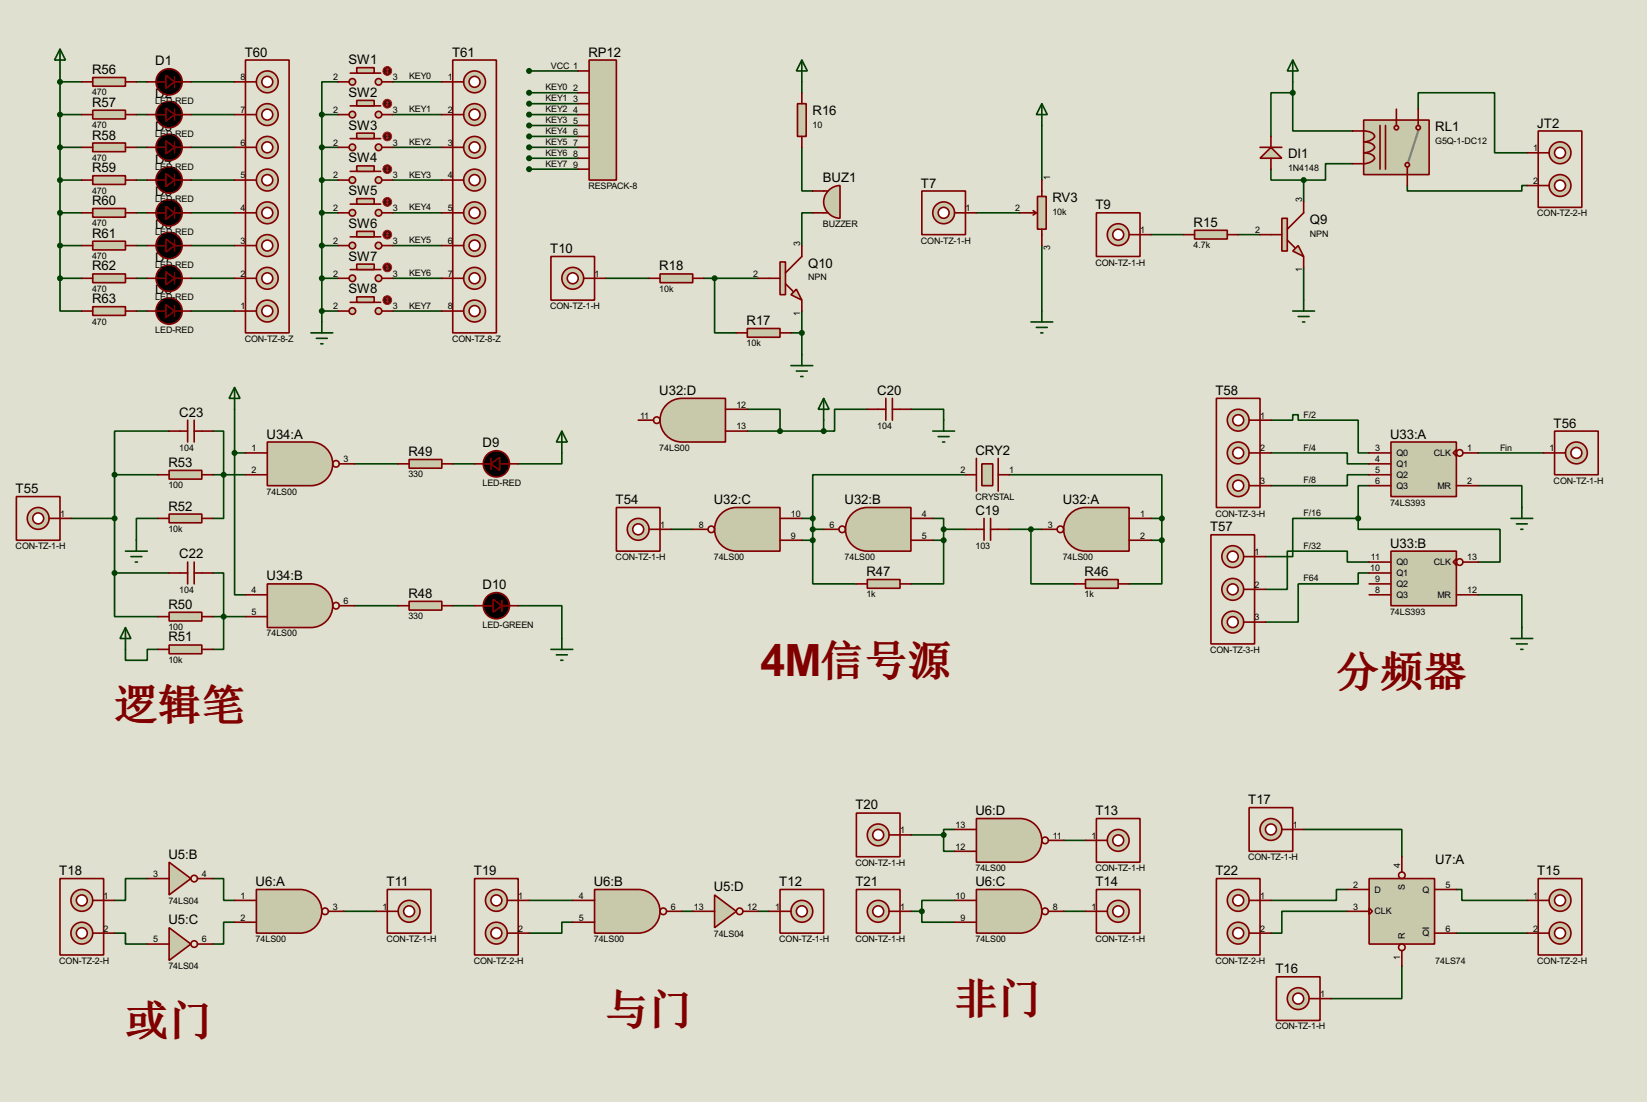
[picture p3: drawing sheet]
<svg xmlns="http://www.w3.org/2000/svg" width="383mm" height="256mm" viewBox="0 0 383 256" stroke-linecap="round" stroke-linejoin="round" font-family="sans-serif">
<defs><g id="words">
<text font-size="11.6" fill="#800000" x="177" y="157.3">4M</text>
<g font-size="10.2" fill="#800000">
<text x="191.1" y="157.3">信号源</text>
<text x="311.1" y="159.9">分频器</text>
<text x="26.6" y="167.5">逻辑笔</text>
<text x="140.9" y="238.6">与门</text>
<text x="222.2" y="236.1">非门</text>
<text x="29.2" y="241.1">或门</text>
</g>
<g font-size="3.4">
<text x="21.4" y="17.2">R56</text>
<text x="36.2" y="15.2">D1</text>
<text x="57" y="13.2">T60</text>
<text x="81.1" y="14.9">SW1</text>
<text x="105.2" y="13.2">T61</text>
<text x="137" y="13.2">RP12</text>
<text x="36.2" y="22.8">D2</text>
<text x="81.1" y="22.6">SW2</text>
<text x="21.4" y="24.8">R57</text>
<text x="189.2" y="26.7">R16</text>
<text x="357.9" y="29.7">JT2</text>
<text x="21.4" y="32.5">R58</text>
<text x="36.2" y="30.4">D3</text>
<text x="81.1" y="30.2">SW3</text>
<text x="334.2" y="30.5">RL1</text>
<text x="21.4" y="40.1">R59</text>
<text x="36.2" y="38.1">D4</text>
<text x="81.1" y="37.8">SW4</text>
<text x="299.9" y="36.9">DI1</text>
<text x="21.4" y="47.7">R60</text>
<text x="36.2" y="45.7">D5</text>
<text x="81.1" y="45.4">SW5</text>
<text x="191.6" y="42.4">BUZ1</text>
<text x="214.4" y="43.6">T7</text>
<text x="245" y="47">RV3</text>
<text x="36.2" y="53.3">D6</text>
<text x="81.1" y="53">SW6</text>
<text x="255.1" y="48.7">T9</text>
<text x="277.9" y="52.8">R15</text>
<text x="305" y="52.1">Q9</text>
<text x="21.4" y="55.3">R61</text>
<text x="128.1" y="58.9">T10</text>
<text x="21.4" y="62.9">R62</text>
<text x="36.2" y="60.9">D7</text>
<text x="81.1" y="60.7">SW7</text>
<text x="153.5" y="62.9">R18</text>
<text x="188.2" y="62.3">Q10</text>
<text x="21.4" y="70.6">R63</text>
<text x="36.2" y="68.5">D8</text>
<text x="81.1" y="68.3">SW8</text>
<text x="173.8" y="75.6">R17</text>
<text x="153.5" y="91.9">U32:D</text>
<text x="204.3" y="91.9">C20</text>
<text x="283" y="91.9">T58</text>
<text x="41.7" y="97">C23</text>
<text x="361.7" y="99.5">T56</text>
<text x="62.1" y="102.1">U34:A</text>
<text x="95.1" y="106.1">R49</text>
<text x="112.4" y="104.1">D9</text>
<text x="227.1" y="105.9">CRY2</text>
<text x="323.6" y="102.1">U33:A</text>
<text x="39.2" y="108.7">R53</text>
<text x="3.6" y="114.8">T55</text>
<text x="39.2" y="118.8">R52</text>
<text x="143.3" y="117.3">T54</text>
<text x="166.2" y="117.3">U32:C</text>
<text x="196.6" y="117.3">U32:B</text>
<text x="227.1" y="119.8">C19</text>
<text x="247.4" y="117.3">U32:A</text>
<text x="281.7" y="123.7">T57</text>
<text x="41.7" y="130">C22</text>
<text x="323.6" y="127.5">U33:B</text>
<text x="62.1" y="135">U34:B</text>
<text x="112.4" y="137.1">D10</text>
<text x="201.7" y="134">R47</text>
<text x="252.5" y="134">R46</text>
<text x="39.2" y="141.6">R50</text>
<text x="95.1" y="139.1">R48</text>
<text x="39.2" y="149.3">R51</text>
<text x="199.2" y="188.4">T20</text>
<text x="227.1" y="189.7">U6:D</text>
<text x="255.1" y="189.7">T13</text>
<text x="290.6" y="187.1">T17</text>
<text x="13.8" y="203.6">T18</text>
<text x="39.2" y="199.8">U5:B</text>
<text x="110.3" y="203.6">T19</text>
<text x="283" y="203.6">T22</text>
<text x="334.2" y="201.1">U7:A</text>
<text x="357.9" y="203.6">T15</text>
<text x="59.5" y="206.2">U6:A</text>
<text x="90" y="206.2">T11</text>
<text x="138.3" y="206.2">U6:B</text>
<text x="166.2" y="207.4">U5:D</text>
<text x="181.4" y="206.2">T12</text>
<text x="199.2" y="206.2">T21</text>
<text x="227.1" y="206.2">U6:C</text>
<text x="255.1" y="206.2">T14</text>
<text x="39.2" y="215.1">U5:C</text>
<text x="297" y="226.5">T16</text>
</g>
<g font-size="2.3">
<text x="128.3" y="16">VCC 1</text>
<text x="21.4" y="22.2">470</text>
<text x="56" y="18.7">8</text>
<text x="77.6" y="18.7">2</text>
<text x="91.4" y="18.7">3</text>
<text x="95.2" y="18.5">KEY0</text>
<text x="104.3" y="18.7">1</text>
<text x="127" y="21">KEY0</text>
<text x="127" y="23.6">KEY1</text>
<text x="133.5" y="21.2">2</text>
<text x="133.5" y="23.7">3</text>
<text x="21.4" y="29.8">470</text>
<text x="36.2" y="24.2">LED-RED</text>
<text x="56" y="26.3">7</text>
<text x="77.6" y="26.3">2</text>
<text x="91.4" y="26.3">3</text>
<text x="95.2" y="26.1">KEY1</text>
<text x="104.3" y="26.3">2</text>
<text x="127" y="26.1">KEY2</text>
<text x="127" y="28.7">KEY3</text>
<text x="133.5" y="26.3">4</text>
<text x="133.5" y="28.8">5</text>
<text x="189.2" y="29.7">10</text>
<text x="36.2" y="31.8">LED-RED</text>
<text x="56" y="33.9">6</text>
<text x="77.6" y="33.9">2</text>
<text x="91.4" y="33.9">3</text>
<text x="95.2" y="33.7">KEY2</text>
<text x="104.3" y="33.9">3</text>
<text x="127" y="31.2">KEY4</text>
<text x="127" y="33.7">KEY5</text>
<text x="133.5" y="31.4">6</text>
<text x="133.5" y="33.9">7</text>
<text x="334.2" y="33.5">G5Q-1-DC12</text>
<text x="357" y="35.2">1</text>
<text x="21.4" y="37.4">470</text>
<text x="36.2" y="39.5">LED-RED</text>
<text x="56" y="41.5">5</text>
<text x="77.6" y="41.5">2</text>
<text x="91.4" y="41.5">3</text>
<text x="95.2" y="41.4">KEY3</text>
<text x="104.3" y="41.5">4</text>
<text x="127" y="36.3">KEY6</text>
<text x="127" y="38.8">KEY7</text>
<text x="133.5" y="36.4">8</text>
<text x="133.5" y="39">9</text>
<text x="244.5" y="41.9" transform="rotate(-90 244.5 41.9)">1</text>
<text x="299.9" y="39.8">1N4148</text>
<text x="21.4" y="45">470</text>
<text x="36.2" y="47.1">LED-RED</text>
<text x="137" y="44">RESPACK-8</text>
<text x="303.1" y="47" transform="rotate(-90 303.1 47)">3</text>
<text x="357" y="42.8">2</text>
<text x="21.4" y="52.7">470</text>
<text x="56" y="49.1">4</text>
<text x="77.6" y="49.1">2</text>
<text x="91.4" y="49.1">3</text>
<text x="95.2" y="49">KEY4</text>
<text x="104.3" y="49.1">5</text>
<text x="191.6" y="52.9">BUZZER</text>
<text x="224.8" y="49.1">1</text>
<text x="236.3" y="49.1">2</text>
<text x="245" y="50">10k</text>
<text x="357.9" y="50.4">CON-TZ-2-H</text>
<text x="36.2" y="54.7">LED-RED</text>
<text x="56" y="56.8">3</text>
<text x="77.6" y="56.8">2</text>
<text x="91.4" y="56.8">3</text>
<text x="95.2" y="56.6">KEY5</text>
<text x="104.3" y="56.8">6</text>
<text x="186.3" y="57.2" transform="rotate(-90 186.3 57.2)">3</text>
<text x="214.4" y="56.7">CON-TZ-1-H</text>
<text x="244.5" y="58.3" transform="rotate(-90 244.5 58.3)">3</text>
<text x="265.4" y="54.2">1</text>
<text x="277.9" y="57.7">4.7k</text>
<text x="292.2" y="54.2">2</text>
<text x="305" y="55.1">NPN</text>
<text x="21.4" y="60.3">470</text>
<text x="36.2" y="62.3">LED-RED</text>
<text x="56" y="64.4">2</text>
<text x="77.6" y="64.4">2</text>
<text x="91.4" y="64.4">3</text>
<text x="95.2" y="64.2">KEY6</text>
<text x="104.3" y="64.4">7</text>
<text x="138.4" y="64.4">1</text>
<text x="175.4" y="64.4">2</text>
<text x="188.2" y="65.2">NPN</text>
<text x="255.1" y="61.8">CON-TZ-1-H</text>
<text x="303.1" y="63.4" transform="rotate(-90 303.1 63.4)">1</text>
<text x="21.4" y="67.9">470</text>
<text x="36.2" y="69.9">LED-RED</text>
<text x="95.2" y="71.8">KEY7</text>
<text x="128.1" y="72">CON-TZ-1-H</text>
<text x="153.5" y="67.9">10k</text>
<text x="21.4" y="75.5">470</text>
<text x="36.2" y="77.6">LED-RED</text>
<text x="56" y="72">1</text>
<text x="77.6" y="72">2</text>
<text x="91.4" y="72">3</text>
<text x="104.3" y="72">8</text>
<text x="186.3" y="73.5" transform="rotate(-90 186.3 73.5)">1</text>
<text x="57" y="79.6">CON-TZ-8-Z</text>
<text x="105.2" y="79.6">CON-TZ-8-Z</text>
<text x="173.8" y="80.6">10k</text>
<text x="171.4" y="94.9">12</text>
<text x="149" y="97.4">11</text>
<text x="171.4" y="99.9">13</text>
<text x="204.3" y="99.9">104</text>
<text x="293.4" y="97.4">1</text>
<text x="303.5" y="97.2">F/2</text>
<text x="41.7" y="105">104</text>
<text x="58.5" y="105">1</text>
<text x="80" y="107.6">3</text>
<text x="153.5" y="105">74LS00</text>
<text x="293.4" y="105">2</text>
<text x="303.5" y="104.9">F/4</text>
<text x="320.2" y="105">3</text>
<text x="320.2" y="107.6">4</text>
<text x="325.1" y="106.1">Q0</text>
<text x="333.8" y="106.1">CLK</text>
<text x="341.6" y="105">1</text>
<text x="349.2" y="104.9">Fin</text>
<text x="360.8" y="105">1</text>
<text x="39.2" y="113.6">100</text>
<text x="58.5" y="110.1">2</text>
<text x="95.1" y="111.1">330</text>
<text x="112.4" y="113.1">LED-RED</text>
<text x="223.6" y="110.1">2</text>
<text x="234.9" y="110.1">1</text>
<text x="293.4" y="112.6">3</text>
<text x="303.5" y="112.5">F/8</text>
<text x="320.2" y="110.1">5</text>
<text x="320.2" y="112.6">6</text>
<text x="325.1" y="108.7">Q1</text>
<text x="325.1" y="111.2">Q2</text>
<text x="325.1" y="113.7">Q3</text>
<text x="334.7" y="113.7">MR</text>
<text x="341.6" y="112.6">2</text>
<text x="361.7" y="112.6">CON-TZ-1-H</text>
<text x="62.1" y="115.1">74LS00</text>
<text x="227.1" y="116.4">CRYSTAL</text>
<text x="323.6" y="117.7">74LS393</text>
<text x="14" y="120.3">1</text>
<text x="39.2" y="123.8">10k</text>
<text x="153.7" y="122.8">1</text>
<text x="162.7" y="122.8">8</text>
<text x="184.1" y="120.3">10</text>
<text x="184.1" y="125.3">9</text>
<text x="193.2" y="122.8">6</text>
<text x="214.6" y="120.3">4</text>
<text x="214.6" y="125.3">5</text>
<text x="244" y="122.8">3</text>
<text x="265.4" y="120.3">1</text>
<text x="265.4" y="125.3">2</text>
<text x="283" y="120.2">CON-TZ-3-H</text>
<text x="303.5" y="120.1">F/16</text>
<text x="3.6" y="127.8">CON-TZ-1-H</text>
<text x="143.3" y="130.3">CON-TZ-1-H</text>
<text x="166.2" y="130.3">74LS00</text>
<text x="196.6" y="130.3">74LS00</text>
<text x="227.1" y="127.8">103</text>
<text x="247.4" y="130.3">74LS00</text>
<text x="292.1" y="129.2">1</text>
<text x="303.5" y="127.7">F/32</text>
<text x="319.2" y="130.4">11</text>
<text x="325.1" y="131.5">Q0</text>
<text x="333.8" y="131.5">CLK</text>
<text x="341.6" y="130.4">13</text>
<text x="41.7" y="138">104</text>
<text x="292.1" y="136.8">2</text>
<text x="303.5" y="135.3">F64</text>
<text x="319" y="133">10</text>
<text x="320.2" y="135.5">9</text>
<text x="325.1" y="134.1">Q1</text>
<text x="325.1" y="136.6">Q2</text>
<text x="58.5" y="138">4</text>
<text x="58.5" y="143.1">5</text>
<text x="80" y="140.6">6</text>
<text x="201.7" y="139">1k</text>
<text x="252.5" y="139">1k</text>
<text x="320.2" y="138">8</text>
<text x="323.6" y="143">74LS393</text>
<text x="325.1" y="139.1">Q3</text>
<text x="334.7" y="139.1">MR</text>
<text x="341.6" y="138">12</text>
<text x="39.2" y="146.6">100</text>
<text x="62.1" y="148.1">74LS00</text>
<text x="95.1" y="144.1">330</text>
<text x="112.4" y="146.1">LED-GREEN</text>
<text x="292.1" y="144.4">3</text>
<text x="39.2" y="154.2">10k</text>
<text x="281.7" y="151.9">CON-TZ-3-H</text>
<text x="209.5" y="193.9">1</text>
<text x="222.5" y="192.7">13</text>
<text x="222.5" y="197.7">12</text>
<text x="245.1" y="195.2">11</text>
<text x="254.1" y="195.2">1</text>
<text x="301" y="192.7">1</text>
<text x="199.2" y="201.5">CON-TZ-1-H</text>
<text x="227.1" y="202.7">74LS00</text>
<text x="255.1" y="202.7">CON-TZ-1-H</text>
<text x="290.6" y="200.2">CON-TZ-1-H</text>
<text x="326" y="201.9" transform="rotate(-90 326 201.9)">4</text>
<text x="24.1" y="209.2">1</text>
<text x="35.7" y="204.1">3</text>
<text x="47" y="204.1">4</text>
<text x="56" y="209.2">1</text>
<text x="120.6" y="209.2">1</text>
<text x="134.7" y="209.2">4</text>
<text x="222.5" y="209.2">10</text>
<text x="293.4" y="209.2">1</text>
<text x="315.1" y="206.6">2</text>
<text x="320" y="207.7">D</text>
<text x="327.1" y="207.1" transform="rotate(-90 327.1 207.1)">S</text>
<text x="331.2" y="207.7">Q</text>
<text x="336.5" y="206.6">5</text>
<text x="357" y="209.2">1</text>
<text x="39.2" y="210.4">74LS04</text>
<text x="56" y="214.2">2</text>
<text x="77.5" y="211.7">3</text>
<text x="89" y="211.7">1</text>
<text x="134.7" y="214.2">5</text>
<text x="156.2" y="211.7">6</text>
<text x="161.5" y="211.7">13</text>
<text x="174" y="211.7">12</text>
<text x="180.5" y="211.7">1</text>
<text x="209.5" y="211.7">1</text>
<text x="223.6" y="214.2">9</text>
<text x="245.1" y="211.7">8</text>
<text x="254.1" y="211.7">1</text>
<text x="315.1" y="211.7">3</text>
<text x="320" y="212.8">CLK</text>
<text x="24.1" y="216.8">2</text>
<text x="35.7" y="219.3">5</text>
<text x="47" y="219.3">6</text>
<text x="59.5" y="219.2">74LS00</text>
<text x="90" y="219.2">CON-TZ-1-H</text>
<text x="120.6" y="216.8">2</text>
<text x="138.3" y="219.2">74LS00</text>
<text x="166.2" y="218">74LS04</text>
<text x="181.4" y="219.2">CON-TZ-1-H</text>
<text x="199.2" y="219.2">CON-TZ-1-H</text>
<text x="227.1" y="219.2">74LS00</text>
<text x="255.1" y="219.2">CON-TZ-1-H</text>
<text x="293.4" y="216.8">2</text>
<text x="327.1" y="218.4" transform="rotate(-90 327.1 218.4)">R</text>
<text x="331.2" y="217.9">Q</text>
<text x="336.5" y="216.8">6</text>
<text x="357" y="216.8">2</text>
<text x="13.8" y="224.3">CON-TZ-2-H</text>
<text x="39.2" y="225.6">74LS04</text>
<text x="110.3" y="224.3">CON-TZ-2-H</text>
<text x="283" y="224.3">CON-TZ-2-H</text>
<text x="326" y="223.4" transform="rotate(-90 326 223.4)">1</text>
<text x="334.2" y="224.3">74LS74</text>
<text x="357.9" y="224.3">CON-TZ-2-H</text>
<text x="307.3" y="232">1</text>
<text x="297" y="239.6">CON-TZ-1-H</text>
</g>
</g></defs>
<path d="M0 0h383.5v256.5h-383.5z" fill="#e0e0d0"/>
<g fill="none" stroke="#004000" stroke-width=".38">
<path d="M14 19h5M14 16.5v48.3M31.7 19h2.6M44.4 19h10.2M78.7 19h-3.8v7.7M91.4 19h11.5M123.2 16.5h11.4M186.7 19v2.6M301 19v2.6M14 34.3h5M14 26.7h5M31.7 34.3h2.6"/>
<path d="M31.7 26.7h2.6M44.4 34.3h10.2M44.4 26.7h10.2M74.9 34.3h3.8M74.9 26.7h3.8M74.9 26.7v48.2M91.4 34.3h11.5M91.4 26.7h11.5M123.2 34.3h11.4M123.2 26.7h11.4M123.2 21.6h11.4M123.2 24.1h11.4"/>
<path d="M123.2 29.2h11.4M123.2 31.7h11.4M123.2 36.8h11.4M123.2 39.4h11.4M186.7 34.3v10.1h2.5M242.6 29.2v12.7M295.9 39.4v2.5h7.6M301 21.6h-5.1v10.1M301 21.6v8.9h14M315 38.1h-6.4v3.8h-5.1M330.2 25.4v-3.8h17.8v14h7.6M14 57.1h5"/>
<path d="M14 49.5h5M14 41.9h5M31.7 57.1h2.6M31.7 49.5h2.6M31.7 41.9h2.6M44.4 57.1h10.2M44.4 49.5h10.2M44.4 41.9h10.2M74.9 57.1h3.8M74.9 49.5h3.8M74.9 41.9h3.8M91.4 57.1h11.5"/>
<path d="M91.4 49.5h11.5M91.4 41.9h11.5M189.2 49.5h-2.5v7.6M227.3 49.5h10.2M242.6 57.1v15.3M268 54.6h7.6M288.3 54.6h5.1M303.5 41.9v5.1M327.7 43.2v1.2h26.6v-1.2h1.3M14 64.8v7.6h5M14 64.8h5M31.7 72.4h2.6"/>
<path d="M31.7 64.8h2.6M44.4 72.4h10.2M44.4 64.8h10.2M74.9 72.4h3.8M74.9 64.8h3.8M91.4 72.4h11.5M91.4 64.8h11.5M141 64.8h10.1M163.8 64.8h12.7M166.4 64.8v12.7h5M184.1 77.5h2.6M186.7 72.4v10.1"/>
<path d="M303.5 62.2v7.6M54.6 95.2v10.2M174 95.2h7.6v5.1M191.8 97.8v2.5M201.9 95.2h-7.6v5.1h-2.5M212.1 95.2h7.6v2.6M295.9 97.8h5.1v-1.3h1.3v1.3h13.9v7.6h2.6M26.7 110.5h10.1M26.7 110.5v22.8M39.4 100.3h-12.7v10.2M49.5 100.3h2.6v20.3h-2.6M49.5 110.5h7.6"/>
<path d="M54.6 105.4v33h2.5M54.6 105.4h2.5M82.5 107.9h10.2M105.4 107.9h5.1M130.8 105.4v2.5h-10.2M174 100.3h17.8M224.8 110.5h-35.6v10.1M234.9 110.5h35.6v10.1M295.9 105.4h17.8v2.5h5.1M318.8 113h-2.6v7.6M318.8 110.5h-5.1v2.5h-17.8M344.2 113h10.1v5.1"/>
<path d="M344.2 105.4h15.2M16.5 120.6h10.2M26.7 133.3v10.2h10.1M26.7 133.3h12.7M36.8 120.6h-5.1v5.1M49.5 133.3h2.6v17.8h-2.6M156.2 123.2h5.1M186.7 120.6h2.5M186.7 125.7h2.5M189.2 125.7v10.2h10.2M189.2 123.2h2.6M189.2 120.6v5.1"/>
<path d="M217.2 120.6h2.5v2.6M217.2 125.7h2.5M219.7 125.7v10.2h-7.6M219.7 123.2h5.1M219.7 123.2v2.5M234.9 123.2h7.7M240 123.2v12.7h10.2M268 120.6h2.5M268 125.7h2.5M270.5 125.7v10.2h-7.6M270.5 120.6v5.1M316.2 120.6v2.6h33v7.6h-5"/>
<path d="M316.2 120.6h-15.2v8.9h-6.4M318.8 130.8h-5.1v-2.5h-14v8.9h-5.1M318.8 133.3h-2.6v2.6h-13.9v8.9h-7.7M344.2 138.4h10.1v7.6M29.2 151.1v2.6h5.1v-2.6h2.5M49.5 143.5h7.6M82.5 141h10.2M105.4 141h5.1M120.6 141h10.2v7.6M212.1 194.3h7.6M219.7 194.3v3.8h2.5M222.2 193h-2.5v1.3"/>
<path d="M247.6 195.6h5.1M303.5 193h22.9v6.4M26.7 217.2h2.5v2.5h5.1M34.3 204.5h-5.1v5h-2.5M49.5 204.5h2.6v5h2.5M54.6 214.6h-2.5v5.1h-2.6M80 212.1h7.6M123.2 209.5h10.1M133.3 214.6h-2.5v2.6h-7.6M158.7 212.1h2.6M176.5 212.1h2.6M212.1 212.1h2.5"/>
<path d="M214.6 212.1v2.5h7.6M222.2 209.5h-7.6v2.6M247.6 212.1h5.1M313.7 207h-2.6v2.5h-15.2M313.7 212.1h-15.3v5.1h-2.5M339.1 207h1.3v2.5h15.2M339.1 217.2h16.5M326.4 224.8v7.6h-16.5"/>
</g>
<g fill="#000" stroke="#800000" stroke-width=".38">
<path d="M38.6 70.9l2 1.5-2 1.5z"/>
<circle cx="39.4" cy="72.4" r="3"/>
</g>
<path d="M34.3 72.4h4.3M40.6 71.1v2.6M40.6 72.4h3.8" fill="none" stroke="#800000" stroke-width=".38"/>
<path d="M21.6 71.4h7.6v2h-7.6z" fill="#c8c8aa" stroke="#800000" stroke-width=".38"/>
<path d="M19 72.4h2.6M29.2 72.4h2.5M34.3 64.8h4.3M40.6 63.5v2.5M40.6 64.8h3.8" fill="none" stroke="#800000" stroke-width=".38"/>
<g fill="#000" stroke="#800000" stroke-width=".38">
<path d="M38.6 63.2l2 1.6-2 1.5z"/>
<circle cx="39.4" cy="64.8" r="3"/>
</g>
<path d="M21.6 63.8h7.6v2h-7.6z" fill="#c8c8aa" stroke="#800000" stroke-width=".38"/>
<path d="M34.3 57.1h4.3M40.6 55.9v2.5M40.6 57.1h3.8M19 64.8h2.6M29.2 64.8h2.5" fill="none" stroke="#800000" stroke-width=".38"/>
<g fill="#000" stroke="#800000" stroke-width=".38">
<path d="M38.6 55.6l2 1.5-2 1.6z"/>
<circle cx="39.4" cy="57.2" r="3"/>
</g>
<path d="M21.6 56.1h7.6v2.1h-7.6z" fill="#c8c8aa" stroke="#800000" stroke-width=".38"/>
<path d="M19 57.1h2.6M29.2 57.1h2.5M34.3 49.5h4.3M40.6 48.3v2.5M40.6 49.5h3.8" fill="none" stroke="#800000" stroke-width=".38"/>
<g fill="#000" stroke="#800000" stroke-width=".38">
<path d="M38.6 48l2 1.5-2 1.6z"/>
<circle cx="39.4" cy="49.5" r="3"/>
</g>
<path d="M21.6 48.5h7.6v2h-7.6z" fill="#c8c8aa" stroke="#800000" stroke-width=".38"/>
<path d="M19 49.5h2.6M29.2 49.5h2.5M34.3 41.9h4.3M40.6 40.6v2.6M40.6 41.9h3.8" fill="none" stroke="#800000" stroke-width=".38"/>
<g fill="#000" stroke="#800000" stroke-width=".38">
<path d="M38.6 40.4l2 1.5-2 1.5z"/>
<circle cx="39.4" cy="41.9" r="3"/>
</g>
<path d="M21.6 40.9h7.6v2h-7.6z" fill="#c8c8aa" stroke="#800000" stroke-width=".38"/>
<path d="M34.3 34.3h4.3M40.6 33v2.6M40.6 34.3h3.8M19 41.9h2.6M29.2 41.9h2.5" fill="none" stroke="#800000" stroke-width=".38"/>
<g fill="#000" stroke="#800000" stroke-width=".38">
<path d="M38.6 32.8l2 1.5-2 1.5z"/>
<circle cx="39.4" cy="34.3" r="3"/>
</g>
<path d="M21.6 33.3h7.6v2h-7.6z" fill="#c8c8aa" stroke="#800000" stroke-width=".38"/>
<path d="M19 34.3h2.6M29.2 34.3h2.5M34.3 26.7h4.3M40.6 25.4v2.5M40.6 26.7h3.8" fill="none" stroke="#800000" stroke-width=".38"/>
<g fill="#000" stroke="#800000" stroke-width=".38">
<path d="M38.6 25.1l2 1.6-2 1.5z"/>
<circle cx="39.4" cy="26.7" r="3"/>
</g>
<path d="M21.6 25.7h7.6v2h-7.6z" fill="#c8c8aa" stroke="#800000" stroke-width=".38"/>
<path d="M34.3 19h4.3M40.6 17.8v2.5M40.6 19h3.8M19 26.7h2.6M29.2 26.7h2.5" fill="none" stroke="#800000" stroke-width=".38"/>
<g fill="#000" stroke="#800000" stroke-width=".38">
<path d="M38.6 17.5l2 1.5-2 1.6z"/>
<circle cx="39.4" cy="19.1" r="3"/>
</g>
<path d="M21.6 18h7.6v2.1h-7.6z" fill="#c8c8aa" stroke="#800000" stroke-width=".38"/>
<path d="M19 19h2.6M29.2 19h2.5" fill="none" stroke="#800000" stroke-width=".38"/>
<path d="M14 11.4l1.2 2.6h-2.5zM14 11.4v5.1" fill="none" stroke="#004000" stroke-width=".38"/>
<g fill="#004000" stroke="#004000" stroke-width=".38">
<circle cx="14" cy="19" r=".51"/>
<circle cx="14" cy="26.7" r=".51"/>
<circle cx="14" cy="34.3" r=".51"/>
<circle cx="14" cy="41.9" r=".51"/>
<circle cx="14" cy="49.5" r=".51"/>
<circle cx="14" cy="57.1" r=".51"/>
<circle cx="14" cy="64.8" r=".51"/>
</g>
<g fill="#c8c8aa" stroke="#800000" stroke-width=".38">
<circle cx="88.1" cy="19.1" r=".76"/>
<circle cx="82" cy="19.1" r=".76"/>
</g>
<path d="M81.5 17h7.1" fill="none" stroke="#800000" stroke-width=".38"/>
<path d="M83.1 15.7h4v1.3h-4z" fill="#c8c8aa" stroke="#800000" stroke-width=".38"/>
<path d="M78.7 19h2.6M88.9 19h2.5" fill="none" stroke="#800000" stroke-width=".38"/>
<circle cx="90.2" cy="16.5" r="1.02" fill="#400000" stroke="#f00" stroke-width=".23"/>
<path d="M89.9 16.8l.3 .2M90.2 16v1M90.2 16l-.3 .3M90.2 16l.2 .3M90.4 16.8l-.2 .2" fill="none" stroke="#f00" stroke-width=".23"/>
<g fill="#c8c8aa" stroke="#800000" stroke-width=".38">
<circle cx="88.1" cy="26.7" r=".76"/>
<circle cx="82" cy="26.7" r=".76"/>
</g>
<path d="M81.5 24.6h7.1" fill="none" stroke="#800000" stroke-width=".38"/>
<path d="M83.1 23.4h4v1.2h-4z" fill="#c8c8aa" stroke="#800000" stroke-width=".38"/>
<path d="M78.7 26.7h2.6M88.9 26.7h2.5" fill="none" stroke="#800000" stroke-width=".38"/>
<circle cx="90.2" cy="24.1" r="1.02" fill="#400000" stroke="#f00" stroke-width=".23"/>
<path d="M89.9 24.4l.3 .2M90.2 23.6v1M90.2 23.6l-.3 .3M90.2 23.6l.2 .3M90.4 24.4l-.2 .2" fill="none" stroke="#f00" stroke-width=".23"/>
<g fill="#c8c8aa" stroke="#800000" stroke-width=".38">
<circle cx="88.1" cy="34.3" r=".76"/>
<circle cx="82" cy="34.3" r=".76"/>
</g>
<path d="M81.5 32.3h7.1" fill="none" stroke="#800000" stroke-width=".38"/>
<path d="M83.1 31h4v1.3h-4z" fill="#c8c8aa" stroke="#800000" stroke-width=".38"/>
<path d="M78.7 34.3h2.6M88.9 34.3h2.5" fill="none" stroke="#800000" stroke-width=".38"/>
<circle cx="90.2" cy="31.8" r="1.02" fill="#400000" stroke="#f00" stroke-width=".23"/>
<path d="M89.9 32l.3 .3M90.2 31.2v1.1M90.2 31.2l-.3 .3M90.2 31.2l.2 .3M90.4 32l-.2 .3" fill="none" stroke="#f00" stroke-width=".23"/>
<g fill="#c8c8aa" stroke="#800000" stroke-width=".38">
<circle cx="88.1" cy="41.9" r=".76"/>
<circle cx="82" cy="41.9" r=".76"/>
</g>
<path d="M81.5 39.9h7.1" fill="none" stroke="#800000" stroke-width=".38"/>
<path d="M83.1 38.6h4v1.3h-4z" fill="#c8c8aa" stroke="#800000" stroke-width=".38"/>
<path d="M78.7 41.9h2.6M88.9 41.9h2.5" fill="none" stroke="#800000" stroke-width=".38"/>
<circle cx="90.2" cy="39.4" r="1.02" fill="#400000" stroke="#f00" stroke-width=".23"/>
<path d="M89.9 39.6l.3 .3M90.2 38.9v1M90.2 38.9l-.3 .2M90.2 38.9l.2 .2M90.4 39.6l-.2 .3" fill="none" stroke="#f00" stroke-width=".23"/>
<g fill="#c8c8aa" stroke="#800000" stroke-width=".38">
<circle cx="88.1" cy="49.5" r=".76"/>
<circle cx="82" cy="49.5" r=".76"/>
</g>
<path d="M81.5 47.5h7.1" fill="none" stroke="#800000" stroke-width=".38"/>
<path d="M83.1 46.2h4v1.3h-4z" fill="#c8c8aa" stroke="#800000" stroke-width=".38"/>
<path d="M78.7 49.5h2.6M88.9 49.5h2.5" fill="none" stroke="#800000" stroke-width=".38"/>
<circle cx="90.2" cy="47" r="1.02" fill="#400000" stroke="#f00" stroke-width=".23"/>
<path d="M89.9 47.2l.3 .3M90.2 46.5v1M90.2 46.5l-.3 .2M90.2 46.5l.2 .2M90.4 47.2l-.2 .3" fill="none" stroke="#f00" stroke-width=".23"/>
<g fill="#c8c8aa" stroke="#800000" stroke-width=".38">
<circle cx="88.1" cy="57.2" r=".76"/>
<circle cx="82" cy="57.2" r=".76"/>
</g>
<path d="M81.5 55.1h7.1" fill="none" stroke="#800000" stroke-width=".38"/>
<path d="M83.1 53.8h4v1.3h-4z" fill="#c8c8aa" stroke="#800000" stroke-width=".38"/>
<path d="M78.7 57.1h2.6M88.9 57.1h2.5" fill="none" stroke="#800000" stroke-width=".38"/>
<circle cx="90.2" cy="54.6" r="1.02" fill="#400000" stroke="#f00" stroke-width=".23"/>
<path d="M89.9 54.9l.3 .2M90.2 54.1v1M90.2 54.1l-.3 .3M90.2 54.1l.2 .3M90.4 54.9l-.2 .2" fill="none" stroke="#f00" stroke-width=".23"/>
<g fill="#c8c8aa" stroke="#800000" stroke-width=".38">
<circle cx="88.1" cy="64.8" r=".76"/>
<circle cx="82" cy="64.8" r=".76"/>
</g>
<path d="M81.5 62.7h7.1" fill="none" stroke="#800000" stroke-width=".38"/>
<path d="M83.1 61.5h4v1.2h-4z" fill="#c8c8aa" stroke="#800000" stroke-width=".38"/>
<path d="M78.7 64.8h2.6M88.9 64.8h2.5" fill="none" stroke="#800000" stroke-width=".38"/>
<circle cx="90.2" cy="62.2" r="1.02" fill="#400000" stroke="#f00" stroke-width=".23"/>
<path d="M89.9 62.5l.3 .2M90.2 61.7v1M90.2 61.7l-.3 .3M90.2 61.7l.2 .3M90.4 62.5l-.2 .2" fill="none" stroke="#f00" stroke-width=".23"/>
<g fill="#c8c8aa" stroke="#800000" stroke-width=".38">
<circle cx="88.1" cy="72.4" r=".76"/>
<circle cx="82" cy="72.4" r=".76"/>
</g>
<path d="M81.5 70.4h7.1" fill="none" stroke="#800000" stroke-width=".38"/>
<path d="M83.1 69.1h4v1.3h-4z" fill="#c8c8aa" stroke="#800000" stroke-width=".38"/>
<path d="M78.7 72.4h2.6M88.9 72.4h2.5" fill="none" stroke="#800000" stroke-width=".38"/>
<circle cx="90.2" cy="69.9" r="1.02" fill="#400000" stroke="#f00" stroke-width=".23"/>
<path d="M89.9 70.1l.3 .3M90.2 69.3v1.1M90.2 69.3l-.3 .3M90.2 69.3l.2 .3M90.4 70.1l-.2 .3" fill="none" stroke="#f00" stroke-width=".23"/>
<path d="M72.4 77.5h5.1M73.7 78.7h2.5M74.9 74.9v2.6M74.7 80h.5" fill="none" stroke="#004000" stroke-width=".38"/>
<g fill="#004000" stroke="#004000" stroke-width=".38">
<circle cx="74.9" cy="72.4" r=".51"/>
<circle cx="74.9" cy="64.8" r=".51"/>
<circle cx="74.9" cy="57.1" r=".51"/>
<circle cx="74.9" cy="49.5" r=".51"/>
<circle cx="74.9" cy="41.9" r=".51"/>
<circle cx="74.9" cy="34.3" r=".51"/>
<circle cx="74.9" cy="26.7" r=".51"/>
</g>
<circle cx="110.5" cy="19.1" r="2.54" fill="#c8c8aa" stroke="#800000" stroke-width=".38"/>
<circle cx="110.5" cy="19.1" r="1.27" fill="#feffff" stroke="#800000" stroke-width=".38"/>
<circle cx="110.5" cy="26.7" r="2.54" fill="#c8c8aa" stroke="#800000" stroke-width=".38"/>
<circle cx="110.5" cy="26.7" r="1.27" fill="#feffff" stroke="#800000" stroke-width=".38"/>
<circle cx="110.5" cy="34.3" r="2.54" fill="#c8c8aa" stroke="#800000" stroke-width=".38"/>
<circle cx="110.5" cy="34.3" r="1.27" fill="#feffff" stroke="#800000" stroke-width=".38"/>
<circle cx="110.5" cy="41.9" r="2.54" fill="#c8c8aa" stroke="#800000" stroke-width=".38"/>
<circle cx="110.5" cy="41.9" r="1.27" fill="#feffff" stroke="#800000" stroke-width=".38"/>
<circle cx="110.5" cy="49.5" r="2.54" fill="#c8c8aa" stroke="#800000" stroke-width=".38"/>
<circle cx="110.5" cy="49.5" r="1.27" fill="#feffff" stroke="#800000" stroke-width=".38"/>
<circle cx="110.5" cy="57.2" r="2.54" fill="#c8c8aa" stroke="#800000" stroke-width=".38"/>
<circle cx="110.5" cy="57.2" r="1.27" fill="#feffff" stroke="#800000" stroke-width=".38"/>
<circle cx="110.5" cy="64.8" r="2.54" fill="#c8c8aa" stroke="#800000" stroke-width=".38"/>
<circle cx="110.5" cy="64.8" r="1.27" fill="#feffff" stroke="#800000" stroke-width=".38"/>
<circle cx="110.5" cy="72.4" r="2.54" fill="#c8c8aa" stroke="#800000" stroke-width=".38"/>
<circle cx="110.5" cy="72.4" r="1.27" fill="#feffff" stroke="#800000" stroke-width=".38"/>
<path d="M102.9 19h5M105.4 14h10.2v63.5h-10.2zM102.9 26.7h5M102.9 34.3h5M102.9 41.9h5M102.9 49.5h5M102.9 57.1h5M102.9 64.8h5M102.9 72.4h5" fill="none" stroke="#800000" stroke-width=".38"/>
<path d="M184.1 68.6l1.3-1.3 1.3 2.5z" fill="#c8c8aa" stroke="#800000" stroke-width=".38"/>
<path d="M181.6 61h1.3v7.6h-1.3z" fill="#c8c8aa" stroke="#800000" stroke-width=".38"/>
<path d="M186.7 57.1v2.6l-3.8 3.8M176.5 64.8h5.1M182.9 66l1.8 1.8M186.7 69.8v2.6" fill="none" stroke="#800000" stroke-width=".38"/>
<path d="M185.7 24.1h2v7.6h-2z" fill="#c8c8aa" stroke="#800000" stroke-width=".38"/>
<path d="M186.7 21.6v2.5M186.7 31.7v2.6" fill="none" stroke="#800000" stroke-width=".38"/>
<path d="M192.9 44.3a3.8 3.8 0 0 1 2.7-1.1v7.6a3.8 3.8 0 0 1-3.5-2.3 3.8 3.8 0 0 1 .8-4.2z" fill-rule="evenodd" fill="#c8c8aa" stroke="#800000" stroke-width=".38"/>
<path d="M189.2 49.5h3.6M189.2 44.4h3.6" fill="none" stroke="#800000" stroke-width=".38"/>
<path d="M186.7 14l1.3 2.5h-2.6zM186.7 14v5" fill="none" stroke="#004000" stroke-width=".38"/>
<path d="M153.7 63.8h7.6v2h-7.6z" fill="#c8c8aa" stroke="#800000" stroke-width=".38"/>
<path d="M151.1 64.8h2.6M161.3 64.8h2.5" fill="none" stroke="#800000" stroke-width=".38"/>
<path d="M174 76.5h7.6v2h-7.6z" fill="#c8c8aa" stroke="#800000" stroke-width=".38"/>
<path d="M171.4 77.5h2.6M181.6 77.5h2.5" fill="none" stroke="#800000" stroke-width=".38"/>
<circle cx="166.4" cy="64.8" r=".51" fill="#004000" stroke="#004000" stroke-width=".38"/>
<circle cx="133.3" cy="64.8" r="2.54" fill="#c8c8aa" stroke="#800000" stroke-width=".38"/>
<circle cx="133.3" cy="64.8" r="1.27" fill="#feffff" stroke="#800000" stroke-width=".38"/>
<path d="M128.3 59.7h10.1v10.1h-10.1zM135.9 64.8h5.1" fill="none" stroke="#800000" stroke-width=".38"/>
<path d="M241.6 45.7h2v7.6h-2z" fill="#c8c8aa" stroke="#800000" stroke-width=".38"/>
<path d="M237.5 49.5h3.8M240.5 49l.8 .5M241.3 49.5l-.8 .5M242.6 41.9v3.8M242.6 53.3v3.8" fill="none" stroke="#800000" stroke-width=".38"/>
<path d="M242.6 24.1l1.2 2.6h-2.5zM242.6 24.1v5.1M240 74.9h5.1M241.3 76.2h2.5M242.3 77.5h.5M242.6 72.4v2.5" fill="none" stroke="#004000" stroke-width=".38"/>
<circle cx="219.7" cy="49.5" r="2.54" fill="#c8c8aa" stroke="#800000" stroke-width=".38"/>
<circle cx="219.7" cy="49.5" r="1.27" fill="#feffff" stroke="#800000" stroke-width=".38"/>
<path d="M214.6 44.4h10.2v10.2h-10.2zM222.2 49.5h5.1" fill="none" stroke="#800000" stroke-width=".38"/>
<path d="M295.9 34.3l2.5 2.5h-5z" fill="#c8c8aa" stroke="#800000" stroke-width=".38"/>
<path d="M293.4 34.3h5M295.9 31.7v2.6M295.9 36.8v2.6" fill="none" stroke="#800000" stroke-width=".38"/>
<path d="M301 14l1.3 2.5h-2.6zM301 14v5" fill="none" stroke="#004000" stroke-width=".38"/>
<circle cx="301" cy="21.6" r=".51" fill="#004000" stroke="#004000" stroke-width=".38"/>
<path d="M301 58.4l1.3-1.3 1.2 2.6z" fill="#c8c8aa" stroke="#800000" stroke-width=".38"/>
<path d="M298.4 50.8h1.3v7.6h-1.3z" fill="#c8c8aa" stroke="#800000" stroke-width=".38"/>
<path d="M293.4 54.6h5M299.7 55.9l1.8 1.8M303.5 47v2.5l-3.8 3.8M303.5 59.7v2.5" fill="none" stroke="#800000" stroke-width=".38"/>
<circle cx="303.5" cy="41.9" r=".51" fill="#004000" stroke="#004000" stroke-width=".38"/>
<path d="M301 72.4h5.1M302.3 73.7h2.5M303.3 74.9h.5M303.5 69.8v2.6" fill="none" stroke="#004000" stroke-width=".38"/>
<path d="M278.1 53.6h7.6v2h-7.6z" fill="#c8c8aa" stroke="#800000" stroke-width=".38"/>
<path d="M275.6 54.6h2.5M285.7 54.6h2.6" fill="none" stroke="#800000" stroke-width=".38"/>
<circle cx="260.3" cy="54.6" r="2.54" fill="#c8c8aa" stroke="#800000" stroke-width=".38"/>
<circle cx="260.3" cy="54.6" r="1.27" fill="#feffff" stroke="#800000" stroke-width=".38"/>
<path d="M255.3 49.5h10.1v10.2h-10.1zM262.9 54.6h5.1" fill="none" stroke="#800000" stroke-width=".38"/>
<path d="M62.2 102.9h10.2a5.1 5.1 0 0 1 5.1 5 5.1 5.1 0 0 1-5.1 5.1h-10.2z" fill-rule="evenodd" fill="#c8c8aa" stroke="#800000" stroke-width=".38"/>
<g fill="none" stroke="#800000" stroke-width=".38">
<path d="M57.1 105.4h5.1M57.1 110.5h5.1M79 107.9h3.5"/>
<circle cx="78.2" cy="108" r=".76"/>
</g>
<path d="M62.2 135.9h10.2a5.1 5.1 0 0 1 5.1 5.1 5.1 5.1 0 0 1-5.1 5h-10.2z" fill-rule="evenodd" fill="#c8c8aa" stroke="#800000" stroke-width=".38"/>
<g fill="none" stroke="#800000" stroke-width=".38">
<path d="M110.5 107.9h3.8M114.3 106.7v2.5M116.3 107.9h4.3M57.1 138.4h5.1M116.8 139.7v2.5M57.1 143.5h5.1M79 141h3.5M110.5 141h4.3M116.8 141h3.8"/>
<circle cx="78.2" cy="141" r=".76"/>
</g>
<g fill="#000" stroke="#800000" stroke-width=".38">
<path d="M114.3 107.9l2-1.5v3.1zM114.8 139.4l2 1.6-2 1.5z"/>
<circle cx="115.6" cy="108" r="3"/>
<circle cx="115.6" cy="141" r="3"/>
</g>
<path d="M130.8 100.3l1.3 2.6h-2.6zM130.8 100.3v5.1M128.3 151.1h5M129.5 152.4h2.6M130.6 153.7h.5M130.8 148.6v2.5" fill="none" stroke="#004000" stroke-width=".38"/>
<path d="M95.2 106.9h7.7v2.1h-7.7z" fill="#c8c8aa" stroke="#800000" stroke-width=".38"/>
<path d="M92.7 107.9h2.5M102.9 107.9h2.5" fill="none" stroke="#800000" stroke-width=".38"/>
<path d="M95.2 140h7.7v2h-7.7z" fill="#c8c8aa" stroke="#800000" stroke-width=".38"/>
<path d="M92.7 141h2.5M102.9 141h2.5" fill="none" stroke="#800000" stroke-width=".38"/>
<path d="M54.6 90.2l1.3 2.5h-2.6zM54.6 90.2v5" fill="none" stroke="#004000" stroke-width=".38"/>
<circle cx="54.6" cy="105.4" r=".51" fill="#004000" stroke="#004000" stroke-width=".38"/>
<path d="M39.4 109.5h7.6v2h-7.6z" fill="#c8c8aa" stroke="#800000" stroke-width=".38"/>
<path d="M36.8 110.5h2.6M47 110.5h2.5" fill="none" stroke="#800000" stroke-width=".38"/>
<path d="M39.4 119.6h7.6v2.1h-7.6z" fill="#c8c8aa" stroke="#800000" stroke-width=".38"/>
<path d="M36.8 120.6h2.6M47 120.6h2.5" fill="none" stroke="#800000" stroke-width=".38"/>
<path d="M39.4 142.5h7.6v2h-7.6z" fill="#c8c8aa" stroke="#800000" stroke-width=".38"/>
<path d="M36.8 143.5h2.6M47 143.5h2.5" fill="none" stroke="#800000" stroke-width=".38"/>
<path d="M39.4 150.1h7.6v2h-7.6z" fill="#c8c8aa" stroke="#800000" stroke-width=".38"/>
<path d="M43.7 97.8v5.1M45.2 97.8v5.1M39.4 100.3h4.3M45.2 100.3h4.3M39.4 133.3h4.3M43.7 130.8v5.1M45.2 130.8v5.1M45.2 133.3h4.3M36.8 151.1h2.6M47 151.1h2.5" fill="none" stroke="#800000" stroke-width=".38"/>
<g fill="#004000" stroke="#004000" stroke-width=".38">
<circle cx="52.1" cy="110.5" r=".51"/>
<circle cx="52.1" cy="143.5" r=".51"/>
<circle cx="26.7" cy="110.5" r=".51"/>
<circle cx="26.7" cy="133.3" r=".51"/>
</g>
<path d="M29.2 128.3h5.1M30.5 129.5h2.5M31.5 130.8h.5M31.7 125.7v2.6M29.2 146l1.3 2.6h-2.6zM29.2 146v5.1" fill="none" stroke="#004000" stroke-width=".38"/>
<circle cx="8.9" cy="120.7" r="2.54" fill="#c8c8aa" stroke="#800000" stroke-width=".38"/>
<circle cx="8.9" cy="120.7" r="1.27" fill="#feffff" stroke="#800000" stroke-width=".38"/>
<path d="M3.8 115.6h10.2v10.1h-10.2zM11.4 120.6h5.1" fill="none" stroke="#800000" stroke-width=".38"/>
<circle cx="26.7" cy="120.6" r=".51" fill="#004000" stroke="#004000" stroke-width=".38"/>
<path d="M168.2 119.3a5.1 5.1 0 0 1 3.2-1.2h10.2v10.2h-10.2a5.1 5.1 0 0 1-4.7-3.4 5.1 5.1 0 0 1 1.5-5.6z" fill-rule="evenodd" fill="#c8c8aa" stroke="#800000" stroke-width=".38"/>
<g fill="none" stroke="#800000" stroke-width=".38">
<path d="M161.3 123.2h3.5M181.6 120.6h5.1M181.6 125.7h5.1"/>
<circle cx="165.6" cy="123.2" r=".76"/>
</g>
<path d="M198 119.9a5.1 5.1 0 0 1 3.9-1.8h10.2v10.2h-10.2a5.1 5.1 0 0 1-4.6-3 5.1 5.1 0 0 1 .7-5.4z" fill-rule="evenodd" fill="#c8c8aa" stroke="#800000" stroke-width=".38"/>
<g fill="none" stroke="#800000" stroke-width=".38">
<path d="M191.8 123.2h3.5M212.1 120.6h5.1M212.1 125.7h5.1"/>
<circle cx="196.1" cy="123.2" r=".76"/>
</g>
<path d="M248.8 119.9a5.1 5.1 0 0 1 3.9-1.8h10.2v10.2h-10.2a5.1 5.1 0 0 1-4.6-3 5.1 5.1 0 0 1 .7-5.4z" fill-rule="evenodd" fill="#c8c8aa" stroke="#800000" stroke-width=".38"/>
<g fill="none" stroke="#800000" stroke-width=".38">
<path d="M242.6 123.2h3.5M262.9 120.6h5.1M262.9 125.7h5.1"/>
<circle cx="246.9" cy="123.2" r=".76"/>
</g>
<path d="M201.9 134.9h7.6v2h-7.6z" fill="#c8c8aa" stroke="#800000" stroke-width=".38"/>
<path d="M199.4 135.9h2.5M209.5 135.9h2.6" fill="none" stroke="#800000" stroke-width=".38"/>
<path d="M252.7 134.9h7.6v2h-7.6z" fill="#c8c8aa" stroke="#800000" stroke-width=".38"/>
<path d="M227.3 106.7v7.6M232.4 106.7v7.6M224.8 123.2h4.3M229.1 120.6v5.1M230.6 120.6v5.1M230.6 123.2h4.3M250.2 135.9h2.5M260.3 135.9h2.6" fill="none" stroke="#800000" stroke-width=".38"/>
<path d="M228.6 107.9h2.5v5.1h-2.5z" fill="#c8c8aa" stroke="#800000" stroke-width=".38"/>
<path d="M224.8 110.5h2.5M232.4 110.5h2.5" fill="none" stroke="#800000" stroke-width=".38"/>
<g fill="#004000" stroke="#004000" stroke-width=".38">
<circle cx="270.5" cy="120.6" r=".51"/>
<circle cx="270.5" cy="125.7" r=".51"/>
<circle cx="219.7" cy="123.2" r=".51"/>
<circle cx="219.7" cy="125.7" r=".51"/>
<circle cx="240" cy="123.2" r=".51"/>
<circle cx="189.2" cy="123.2" r=".51"/>
<circle cx="189.2" cy="125.7" r=".51"/>
<circle cx="189.2" cy="120.6" r=".51"/>
</g>
<circle cx="148.6" cy="123.2" r="2.54" fill="#c8c8aa" stroke="#800000" stroke-width=".38"/>
<circle cx="148.6" cy="123.2" r="1.27" fill="#feffff" stroke="#800000" stroke-width=".38"/>
<path d="M143.5 118.1h10.2v10.2h-10.2zM151.1 123.2h5.1" fill="none" stroke="#800000" stroke-width=".38"/>
<path d="M323.8 102.9h15.3v12.7h-15.3z" fill="#c8c8aa" stroke="#800000" stroke-width=".38"/>
<g fill="none" stroke="#800000" stroke-width=".38">
<path d="M318.8 105.4h5M318.8 107.9h5M318.8 110.5h5M318.8 113h5M338.3 105.4l.8-.8v1.6zM339.1 113h5.1M340.6 105.4h3.6"/>
<circle cx="339.9" cy="105.4" r=".76"/>
</g>
<path d="M354.3 118.1v2.5M351.8 120.6h5.1M353.1 121.9h2.5M354.1 123.2h.5" fill="none" stroke="#004000" stroke-width=".38"/>
<circle cx="367" cy="105.4" r="2.54" fill="#c8c8aa" stroke="#800000" stroke-width=".38"/>
<circle cx="367" cy="105.4" r="1.27" fill="#feffff" stroke="#800000" stroke-width=".38"/>
<path d="M359.4 105.4h5.1M361.9 100.3h10.2v10.2h-10.2z" fill="none" stroke="#800000" stroke-width=".38"/>
<path d="M323.8 128.3h15.3v12.7h-15.3z" fill="#c8c8aa" stroke="#800000" stroke-width=".38"/>
<g fill="none" stroke="#800000" stroke-width=".38">
<path d="M318.8 130.8h5M318.8 133.3h5M318.8 135.9h5M318.8 138.4h5M338.3 130.8l.8-.8v1.6zM339.1 138.4h5.1M340.6 130.8h3.6"/>
<circle cx="339.9" cy="130.8" r=".76"/>
</g>
<path d="M351.8 148.6h5.1M353.1 149.9h2.5M354.1 151.1h.5M354.3 146v2.6" fill="none" stroke="#004000" stroke-width=".38"/>
<circle cx="316.2" cy="120.6" r=".51" fill="#004000" stroke="#004000" stroke-width=".38"/>
<path d="M59.7 207h10.1a5.1 5.1 0 0 1 5.1 5.1 5.1 5.1 0 0 1-5.1 5.1h-10.1z" fill-rule="evenodd" fill="#c8c8aa" stroke="#800000" stroke-width=".38"/>
<g fill="none" stroke="#800000" stroke-width=".38">
<path d="M54.6 209.5h5.1M54.6 214.6h5.1M76.5 212.1h3.5"/>
<circle cx="75.7" cy="212.1" r=".76"/>
</g>
<path d="M39.4 200.7l5 3.8-5 3.8z" fill="#c8c8aa" stroke="#800000" stroke-width=".38"/>
<g fill="none" stroke="#800000" stroke-width=".38">
<path d="M34.3 204.5h5.1M46 204.5h3.5"/>
<circle cx="45.2" cy="204.5" r=".76"/>
</g>
<path d="M39.4 215.9l5 3.8-5 3.8z" fill="#c8c8aa" stroke="#800000" stroke-width=".38"/>
<g fill="none" stroke="#800000" stroke-width=".38">
<path d="M34.3 219.7h5.1M46 219.7h3.5"/>
<circle cx="45.2" cy="219.7" r=".76"/>
</g>
<circle cx="19" cy="209.6" r="2.54" fill="#c8c8aa" stroke="#800000" stroke-width=".38"/>
<circle cx="19" cy="209.6" r="1.27" fill="#feffff" stroke="#800000" stroke-width=".38"/>
<circle cx="19" cy="217.2" r="2.54" fill="#c8c8aa" stroke="#800000" stroke-width=".38"/>
<circle cx="19" cy="217.2" r="1.27" fill="#feffff" stroke="#800000" stroke-width=".38"/>
<path d="M14 204.5h10.1v17.7h-10.1zM21.6 209.5h5.1M21.6 217.2h5.1" fill="none" stroke="#800000" stroke-width=".38"/>
<circle cx="95.2" cy="212.1" r="2.54" fill="#c8c8aa" stroke="#800000" stroke-width=".38"/>
<circle cx="95.2" cy="212.1" r="1.27" fill="#feffff" stroke="#800000" stroke-width=".38"/>
<path d="M87.6 212.1h5.1M90.2 207h10.1v10.2h-10.1z" fill="none" stroke="#800000" stroke-width=".38"/>
<path d="M166.4 208.3l5 3.8-5 3.8z" fill="#c8c8aa" stroke="#800000" stroke-width=".38"/>
<g fill="none" stroke="#800000" stroke-width=".38">
<path d="M161.3 212.1h5.1M173 212.1h3.5"/>
<circle cx="172.2" cy="212.1" r=".76"/>
</g>
<path d="M138.4 207h10.2a5.1 5.1 0 0 1 5.1 5.1 5.1 5.1 0 0 1-5.1 5.1h-10.2z" fill-rule="evenodd" fill="#c8c8aa" stroke="#800000" stroke-width=".38"/>
<g fill="none" stroke="#800000" stroke-width=".38">
<path d="M133.3 209.5h5.1M133.3 214.6h5.1M155.2 212.1h3.5"/>
<circle cx="154.4" cy="212.1" r=".76"/>
</g>
<circle cx="115.6" cy="209.6" r="2.54" fill="#c8c8aa" stroke="#800000" stroke-width=".38"/>
<circle cx="115.6" cy="209.6" r="1.27" fill="#feffff" stroke="#800000" stroke-width=".38"/>
<circle cx="115.6" cy="217.2" r="2.54" fill="#c8c8aa" stroke="#800000" stroke-width=".38"/>
<circle cx="115.6" cy="217.2" r="1.27" fill="#feffff" stroke="#800000" stroke-width=".38"/>
<path d="M110.5 204.5h10.1v17.7h-10.1zM118.1 209.5h5.1M118.1 217.2h5.1" fill="none" stroke="#800000" stroke-width=".38"/>
<circle cx="186.7" cy="212.1" r="2.54" fill="#c8c8aa" stroke="#800000" stroke-width=".38"/>
<circle cx="186.7" cy="212.1" r="1.27" fill="#feffff" stroke="#800000" stroke-width=".38"/>
<path d="M179.1 212.1h5M181.6 207h10.2v10.2h-10.2z" fill="none" stroke="#800000" stroke-width=".38"/>
<path d="M227.3 207h10.2a5.1 5.1 0 0 1 5.1 5.1 5.1 5.1 0 0 1-5.1 5.1h-10.2z" fill-rule="evenodd" fill="#c8c8aa" stroke="#800000" stroke-width=".38"/>
<g fill="none" stroke="#800000" stroke-width=".38">
<path d="M222.2 209.5h5.1M222.2 214.6h5.1M244.1 212.1h3.5"/>
<circle cx="243.3" cy="212.1" r=".76"/>
</g>
<circle cx="260.3" cy="212.1" r="2.54" fill="#c8c8aa" stroke="#800000" stroke-width=".38"/>
<circle cx="260.3" cy="212.1" r="1.27" fill="#feffff" stroke="#800000" stroke-width=".38"/>
<path d="M252.7 212.1h5.1M255.3 207h10.1v10.2h-10.1z" fill="none" stroke="#800000" stroke-width=".38"/>
<circle cx="204.5" cy="212.1" r="2.54" fill="#c8c8aa" stroke="#800000" stroke-width=".38"/>
<circle cx="204.5" cy="212.1" r="1.27" fill="#feffff" stroke="#800000" stroke-width=".38"/>
<path d="M199.4 207h10.1v10.2h-10.1zM207 212.1h5.1" fill="none" stroke="#800000" stroke-width=".38"/>
<circle cx="214.6" cy="212.1" r=".51" fill="#004000" stroke="#004000" stroke-width=".38"/>
<path d="M318.8 204.5h15.2v15.2h-15.2z" fill="#c8c8aa" stroke="#800000" stroke-width=".38"/>
<g fill="none" stroke="#800000" stroke-width=".38">
<path d="M326.4 199.4v3.5M313.7 207h5.1M313.7 212.1h5.1M318.8 211.3l.7 .8-.7 .8zM334 207h5.1M334 217.2h5.1M326.4 221.2v3.6"/>
<circle cx="326.4" cy="203.7" r=".76"/>
<circle cx="326.4" cy="220.5" r=".76"/>
</g>
<path d="M331.2 216h1.5" fill="none" stroke="#000" stroke-width=".23"/>
<path d="M227.3 190.5h10.2a5.1 5.1 0 0 1 5.1 5.1 5.1 5.1 0 0 1-5.1 5.1h-10.2z" fill-rule="evenodd" fill="#c8c8aa" stroke="#800000" stroke-width=".38"/>
<g fill="none" stroke="#800000" stroke-width=".38">
<path d="M222.2 193h5.1M222.2 198.1h5.1M244.1 195.6h3.5"/>
<circle cx="243.3" cy="195.6" r=".76"/>
</g>
<circle cx="204.5" cy="194.3" r="2.54" fill="#c8c8aa" stroke="#800000" stroke-width=".38"/>
<circle cx="204.5" cy="194.3" r="1.27" fill="#feffff" stroke="#800000" stroke-width=".38"/>
<path d="M199.4 189.2h10.1v10.2h-10.1zM207 194.3h5.1" fill="none" stroke="#800000" stroke-width=".38"/>
<circle cx="260.3" cy="195.6" r="2.54" fill="#c8c8aa" stroke="#800000" stroke-width=".38"/>
<circle cx="260.3" cy="195.6" r="1.27" fill="#feffff" stroke="#800000" stroke-width=".38"/>
<path d="M252.7 195.6h5.1M255.3 190.5h10.1v10.2h-10.1z" fill="none" stroke="#800000" stroke-width=".38"/>
<circle cx="219.7" cy="194.3" r=".51" fill="#004000" stroke="#004000" stroke-width=".38"/>
<path d="M317.5 27.9h15.2v12.7h-15.2z" fill="#c8c8aa" stroke="#800000" stroke-width=".38"/>
<path d="M330.2 30.5l-2.3 7.1" fill="none" stroke="#808080" stroke-width=".51"/>
<g fill="#c8c8aa" stroke="#800000" stroke-width=".38">
<circle cx="327.7" cy="38.4" r=".51"/>
<circle cx="325.1" cy="29.7" r=".51"/>
</g>
<path d="M317.5 30.5a2.31 2.31 0 0 1 2.5 1.2 2.69 2.69 0 0 1-2.5 1.3 2.31 2.31 0 0 1 2.5 1.3 2.69 2.69 0 0 1-2.5 1.3 2.31 2.31 0 0 1 2.5 1.2 2.69 2.69 0 0 1-2.5 1.3M321.3 29.2v10.2M322.6 29.2v10.2M325.1 27.9v1.3M327.7 38.9v1.7" fill="none" stroke="#800000" stroke-width=".38"/>
<circle cx="330.2" cy="29.7" r=".51" fill="#c8c8aa" stroke="#800000" stroke-width=".38"/>
<path d="M315 30.5h2.5M315 38.1h2.5M325.1 25.4v2.5M330.2 25.4v3.8M327.7 40.6v2.6" fill="none" stroke="#800000" stroke-width=".38"/>
<circle cx="62.2" cy="72.4" r="2.54" fill="#c8c8aa" stroke="#800000" stroke-width=".38"/>
<circle cx="62.2" cy="72.4" r="1.27" fill="#feffff" stroke="#800000" stroke-width=".38"/>
<circle cx="62.2" cy="64.8" r="2.54" fill="#c8c8aa" stroke="#800000" stroke-width=".38"/>
<circle cx="62.2" cy="64.8" r="1.27" fill="#feffff" stroke="#800000" stroke-width=".38"/>
<circle cx="62.2" cy="57.2" r="2.54" fill="#c8c8aa" stroke="#800000" stroke-width=".38"/>
<circle cx="62.2" cy="57.2" r="1.27" fill="#feffff" stroke="#800000" stroke-width=".38"/>
<circle cx="62.2" cy="49.5" r="2.54" fill="#c8c8aa" stroke="#800000" stroke-width=".38"/>
<circle cx="62.2" cy="49.5" r="1.27" fill="#feffff" stroke="#800000" stroke-width=".38"/>
<circle cx="62.2" cy="41.9" r="2.54" fill="#c8c8aa" stroke="#800000" stroke-width=".38"/>
<circle cx="62.2" cy="41.9" r="1.27" fill="#feffff" stroke="#800000" stroke-width=".38"/>
<circle cx="62.2" cy="34.3" r="2.54" fill="#c8c8aa" stroke="#800000" stroke-width=".38"/>
<circle cx="62.2" cy="34.3" r="1.27" fill="#feffff" stroke="#800000" stroke-width=".38"/>
<circle cx="62.2" cy="26.7" r="2.54" fill="#c8c8aa" stroke="#800000" stroke-width=".38"/>
<circle cx="62.2" cy="26.7" r="1.27" fill="#feffff" stroke="#800000" stroke-width=".38"/>
<circle cx="62.2" cy="19.1" r="2.54" fill="#c8c8aa" stroke="#800000" stroke-width=".38"/>
<circle cx="62.2" cy="19.1" r="1.27" fill="#feffff" stroke="#800000" stroke-width=".38"/>
<path d="M54.6 19h5.1M57.1 14h10.2v63.5h-10.2zM54.6 34.3h5.1M54.6 26.7h5.1M54.6 57.1h5.1M54.6 49.5h5.1M54.6 41.9h5.1M54.6 72.4h5.1M54.6 64.8h5.1" fill="none" stroke="#800000" stroke-width=".38"/>
<circle cx="288.3" cy="97.8" r="2.54" fill="#c8c8aa" stroke="#800000" stroke-width=".38"/>
<circle cx="288.3" cy="97.8" r="1.27" fill="#feffff" stroke="#800000" stroke-width=".38"/>
<circle cx="288.3" cy="105.4" r="2.54" fill="#c8c8aa" stroke="#800000" stroke-width=".38"/>
<circle cx="288.3" cy="105.4" r="1.27" fill="#feffff" stroke="#800000" stroke-width=".38"/>
<circle cx="288.3" cy="113" r="2.54" fill="#c8c8aa" stroke="#800000" stroke-width=".38"/>
<circle cx="288.3" cy="113" r="1.27" fill="#feffff" stroke="#800000" stroke-width=".38"/>
<path d="M283.2 92.7h10.2v25.4h-10.2zM290.8 97.8h5.1M290.8 105.4h5.1M290.8 113h5.1" fill="none" stroke="#800000" stroke-width=".38"/>
<circle cx="287" cy="129.5" r="2.54" fill="#c8c8aa" stroke="#800000" stroke-width=".38"/>
<circle cx="287" cy="129.5" r="1.27" fill="#feffff" stroke="#800000" stroke-width=".38"/>
<circle cx="287" cy="137.2" r="2.54" fill="#c8c8aa" stroke="#800000" stroke-width=".38"/>
<circle cx="287" cy="137.2" r="1.27" fill="#feffff" stroke="#800000" stroke-width=".38"/>
<circle cx="287" cy="144.8" r="2.54" fill="#c8c8aa" stroke="#800000" stroke-width=".38"/>
<circle cx="287" cy="144.8" r="1.27" fill="#feffff" stroke="#800000" stroke-width=".38"/>
<path d="M281.9 124.5h10.2v25.4h-10.2zM289.6 129.5h5M289.6 137.2h5M289.6 144.8h5" fill="none" stroke="#800000" stroke-width=".38"/>
<circle cx="295.9" cy="193" r="2.54" fill="#c8c8aa" stroke="#800000" stroke-width=".38"/>
<circle cx="295.9" cy="193" r="1.27" fill="#feffff" stroke="#800000" stroke-width=".38"/>
<path d="M290.8 188h10.2v10.1h-10.2zM298.4 193h5.1" fill="none" stroke="#800000" stroke-width=".38"/>
<circle cx="302.3" cy="232.4" r="2.54" fill="#c8c8aa" stroke="#800000" stroke-width=".38"/>
<circle cx="302.3" cy="232.4" r="1.27" fill="#feffff" stroke="#800000" stroke-width=".38"/>
<path d="M297.2 227.3h10.1v10.2h-10.1zM304.8 232.4h5.1" fill="none" stroke="#800000" stroke-width=".38"/>
<circle cx="288.3" cy="209.6" r="2.54" fill="#c8c8aa" stroke="#800000" stroke-width=".38"/>
<circle cx="288.3" cy="209.6" r="1.27" fill="#feffff" stroke="#800000" stroke-width=".38"/>
<circle cx="288.3" cy="217.2" r="2.54" fill="#c8c8aa" stroke="#800000" stroke-width=".38"/>
<circle cx="288.3" cy="217.2" r="1.27" fill="#feffff" stroke="#800000" stroke-width=".38"/>
<path d="M283.2 204.5h10.2v17.7h-10.2zM290.8 209.5h5.1M290.8 217.2h5.1" fill="none" stroke="#800000" stroke-width=".38"/>
<circle cx="363.2" cy="209.6" r="2.54" fill="#c8c8aa" stroke="#800000" stroke-width=".38"/>
<circle cx="363.2" cy="209.6" r="1.27" fill="#feffff" stroke="#800000" stroke-width=".38"/>
<circle cx="363.2" cy="217.2" r="2.54" fill="#c8c8aa" stroke="#800000" stroke-width=".38"/>
<circle cx="363.2" cy="217.2" r="1.27" fill="#feffff" stroke="#800000" stroke-width=".38"/>
<path d="M355.6 209.5h5.1M355.6 217.2h5.1M358.1 204.5h10.2v17.7h-10.2z" fill="none" stroke="#800000" stroke-width=".38"/>
<circle cx="363.2" cy="35.6" r="2.54" fill="#c8c8aa" stroke="#800000" stroke-width=".38"/>
<circle cx="363.2" cy="35.6" r="1.27" fill="#feffff" stroke="#800000" stroke-width=".38"/>
<circle cx="363.2" cy="43.2" r="2.54" fill="#c8c8aa" stroke="#800000" stroke-width=".38"/>
<circle cx="363.2" cy="43.2" r="1.27" fill="#feffff" stroke="#800000" stroke-width=".38"/>
<path d="M355.6 35.6h5.1M358.1 30.5h10.2v17.8h-10.2zM355.6 43.2h5.1" fill="none" stroke="#800000" stroke-width=".38"/>
<path d="M184.1 85.1h5.1M185.4 86.4h2.6M186.4 87.6h.5M186.7 82.5v2.6" fill="none" stroke="#004000" stroke-width=".38"/>
<circle cx="186.7" cy="77.5" r=".51" fill="#004000" stroke="#004000" stroke-width=".38"/>
<path d="M154.9 94.5a5.1 5.1 0 0 1 3.8-1.8h10.2v10.2h-10.2a5.1 5.1 0 0 1-4.6-3 5.1 5.1 0 0 1 .8-5.4z" fill-rule="evenodd" fill="#c8c8aa" stroke="#800000" stroke-width=".38"/>
<g fill="none" stroke="#800000" stroke-width=".38">
<path d="M148.6 97.8h3.5M168.9 95.2h5.1M201.9 95.2h4.3M206.2 92.7v5.1M207.8 95.2h4.3M207.8 92.7v5.1M168.9 100.3h5.1"/>
<circle cx="152.9" cy="97.8" r=".76"/>
</g>
<path d="M191.8 92.7l1.2 2.5h-2.5zM191.8 92.7v5.1M219.7 97.8v2.5M217.2 100.3h5M218.4 101.6h2.6M219.5 102.9h.5" fill="none" stroke="#004000" stroke-width=".38"/>
<g fill="#004000" stroke="#004000" stroke-width=".38">
<circle cx="181.6" cy="100.3" r=".51"/>
<circle cx="191.8" cy="100.3" r=".51"/>
</g>
<path d="M137.2 14h6.3v27.9h-6.3z" fill="#c8c8aa" stroke="#800000" stroke-width=".38"/>
<path d="M134.6 16.5h2.6M134.6 21.6h2.6M134.6 24.1h2.6M134.6 26.7h2.6M134.6 29.2h2.6M134.6 31.7h2.6M134.6 34.3h2.6M134.6 36.8h2.6M134.6 39.4h2.6" fill="none" stroke="#800000" stroke-width=".38"/>
<g fill="#004000" stroke="#004000" stroke-width=".38">
<circle cx="123.2" cy="16.5" r=".51"/>
<circle cx="123.2" cy="21.6" r=".51"/>
<circle cx="123.2" cy="24.1" r=".51"/>
<circle cx="123.2" cy="26.7" r=".51"/>
<circle cx="123.2" cy="29.2" r=".51"/>
<circle cx="123.2" cy="31.7" r=".51"/>
<circle cx="123.2" cy="34.3" r=".51"/>
<circle cx="123.2" cy="36.8" r=".51"/>
<circle cx="123.2" cy="39.4" r=".51"/>
</g>
<use href="#words"/>
</svg>
